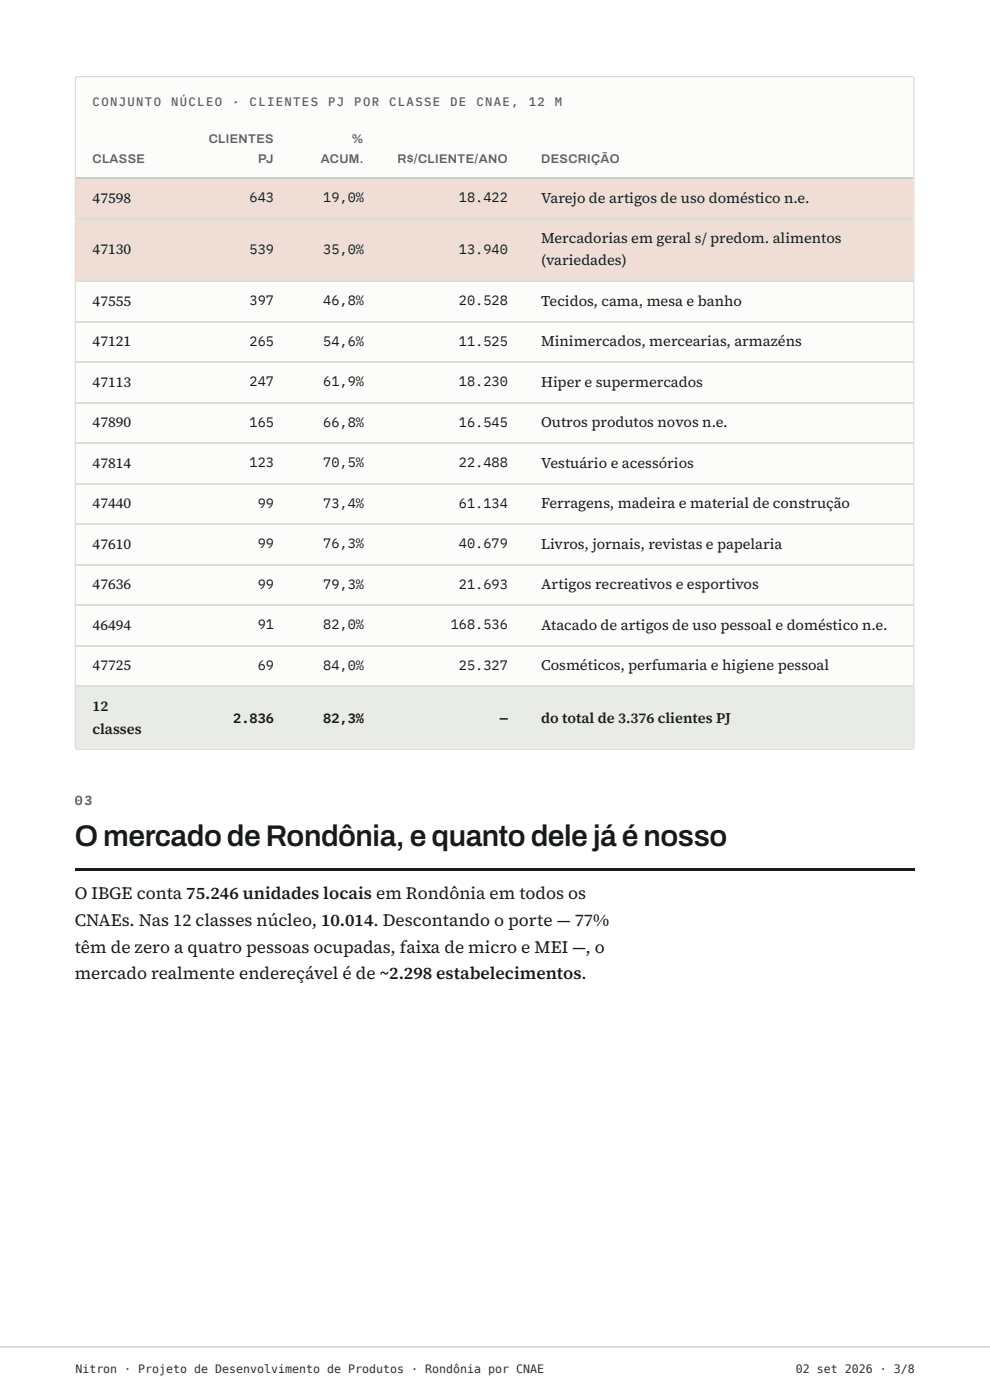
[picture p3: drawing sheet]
<svg xmlns="http://www.w3.org/2000/svg" width="210mm" height="297mm" viewBox="0 0 210 297" stroke-linecap="round" stroke-linejoin="round" font-family="sans-serif">
<defs><g id="words">
<text font-size="6.3" fill="#161a18" x="15.9" y="179.7">OmercadodeRondônia,equantodelejáénosso</text>
<g font-size="3.7" fill="#161a18">
<text x="15.9" y="191">O IBGE conta 75.246 unidades locais em Rondônia em todos os</text>
<text x="15.9" y="196.6">CNAEs. Nas 12 classes núcleo, 10.014. Descontando o porte — 77%</text>
<text x="15.9" y="202.4">têm de zero a quatro pessoas ocupadas, faixa de micro e MEI —, o</text>
<text x="15.9" y="208">mercado realmente endereçável é de ~2.298 estabelecimentos.</text>
</g>
<g font-size="3.1" fill="#161a18">
<text x="19.7" y="43.1">47598</text>
<text x="114.9" y="43.1">Varejo de artigos de uso doméstico n.e.</text>
<text x="19.7" y="54">47130</text>
<text x="114.9" y="51.6">Mercadorias em geral s/ predom. alimentos</text>
<text x="114.9" y="56.4">(variedades)</text>
<text x="19.7" y="65.1">47555</text>
<text x="114.9" y="65.1">Tecidos, cama, mesa e banho</text>
<text x="19.7" y="73.6">47121</text>
<text x="114.9" y="73.6">Minimercados, mercearias, armazéns</text>
<text x="19.7" y="82.3">47113</text>
<text x="114.9" y="82.3">Hiper e supermercados</text>
<text x="19.7" y="90.8">47890</text>
<text x="114.9" y="90.8">Outros produtos novos n.e.</text>
<text x="19.7" y="99.5">47814</text>
<text x="114.9" y="99.5">Vestuário e acessórios</text>
<text x="19.7" y="108">47440</text>
<text x="114.9" y="108">Ferragens, madeira e material de construção</text>
<text x="19.7" y="116.7">47610</text>
<text x="114.9" y="116.7">Livros, jornais, revistas e papelaria</text>
<text x="19.7" y="125.1">47636</text>
<text x="114.9" y="125.1">Artigos recreativos e esportivos</text>
<text x="19.7" y="133.9">46494</text>
<text x="114.9" y="133.9">Atacado de artigos de uso pessoal e doméstico n.e.</text>
<text x="19.7" y="142.3">47725</text>
<text x="114.9" y="142.3">Cosméticos, perfumaria e higiene pessoal</text>
<text x="19.7" y="151.1">12</text>
<text x="19.7" y="155.8">classes</text>
<text x="114.9" y="153.5">do total de 3.376 clientes PJ</text>
</g>
<g font-size="2.9" fill="#161a18">
<text x="53" y="42.9">643</text>
<text x="68.7" y="42.9">19,0%</text>
<text x="97.5" y="42.9">18.422</text>
<text x="53" y="54">539</text>
<text x="68.7" y="54">35,0%</text>
<text x="97.5" y="54">13.940</text>
<text x="53" y="64.8">397</text>
<text x="68.7" y="64.8">46,8%</text>
<text x="97.5" y="64.8">20.528</text>
<text x="53" y="73.6">265</text>
<text x="68.7" y="73.6">54,6%</text>
<text x="97.5" y="73.6">11.525</text>
<text x="53" y="82">247</text>
<text x="68.7" y="82">61,9%</text>
<text x="97.5" y="82">18.230</text>
<text x="53" y="90.8">165</text>
<text x="68.7" y="90.8">66,8%</text>
<text x="97.5" y="90.8">16.545</text>
<text x="53" y="99.2">123</text>
<text x="68.7" y="99.2">70,5%</text>
<text x="97.5" y="99.2">22.488</text>
<text x="54.7" y="108">99</text>
<text x="68.7" y="108">73,4%</text>
<text x="97.5" y="108">61.134</text>
<text x="54.7" y="116.4">99</text>
<text x="68.7" y="116.4">76,3%</text>
<text x="97.5" y="116.4">40.679</text>
<text x="54.7" y="125.1">99</text>
<text x="68.7" y="125.1">79,3%</text>
<text x="97.5" y="125.1">21.693</text>
<text x="54.7" y="133.6">91</text>
<text x="68.7" y="133.6">82,0%</text>
<text x="95.7" y="133.6">168.536</text>
<text x="54.7" y="142.3">69</text>
<text x="68.7" y="142.3">84,0%</text>
<text x="97.5" y="142.3">25.327</text>
<text x="49.5" y="153.5">2.836</text>
<text x="68.7" y="153.5">82,3%</text>
<text x="106.1" y="153.5">—</text>
</g>
<text font-size="2.8" fill="#a8401f" x="15.9" y="170.9">03</text>
<g font-size="2.7" fill="#5b635e">
<text x="19.7" y="34.7">CLASSE</text>
<text x="44.3" y="30.4">CLIENTES</text>
<text x="54.9" y="34.7">PJ</text>
<text x="68.1" y="34.7">ACUM.</text>
<text x="74.7" y="30.4">%</text>
<text x="84.4" y="34.7">R$/CLIENTE/ANO</text>
<text x="114.9" y="34.7">DESCRIÇÃO</text>
</g>
<g font-size="2.6" fill="#5b635e">
<text x="19.7" y="22.5">CONJUNTO</text>
<text x="36.3" y="22.5">NÚCLEO</text>
<text x="49.3" y="22.5">·</text>
<text x="53" y="22.5">CLIENTES</text>
<text x="69.7" y="22.5">PJ</text>
<text x="75.2" y="22.5">POR</text>
<text x="82.6" y="22.5">CLASSE</text>
<text x="95.6" y="22.5">DE</text>
<text x="101.2" y="22.5">CNAE,</text>
<text x="112.3" y="22.5">12</text>
<text x="117.8" y="22.5">M</text>
</g>
<g font-size="2.5" fill="#2d302d">
<text x="16" y="291.6">Nitron · Projeto de Desenvolvimento de Produtos · Rondônia por CNAE</text>
<text x="169" y="291.6">02 set 2026 · 3/8</text>
</g>
</g></defs>
<path d="M16.1 16.4l.3-.1h177.5l.2 .4-.1 142.3-.3 .1h-177.5l-.2-.3v-142.1z" fill="#fcfcfb"/>
<path d="M16.1 16.4l.3-.1h177.5l.2 .4-.1 142.3-.3 .1h-177.5l-.2-.3v-142.1z" fill="none" stroke="#dbded7" stroke-width=".26"/>
<g fill="#f0ded6">
<path d="M16.1 37.8h21.2v8.5h-21.2z"/>
<path d="M37.3 37.8h24.3v8.5h-24.3z"/>
<path d="M61.6 37.8h19.4v8.5h-19.4z"/>
<path d="M81 37.8h30.4v8.5h-30.4z"/>
<path d="M111.4 37.8h82.5v8.5h-82.5z"/>
<path d="M16.1 46.3h21.2v13.5h-21.2z"/>
<path d="M37.3 46.3h24.3v13.5h-24.3z"/>
<path d="M61.6 46.3h19.4v13.5h-19.4z"/>
<path d="M81 46.3h30.4v13.5h-30.4z"/>
<path d="M111.4 46.3h82.5v13.5h-82.5z"/>
</g>
<g fill="#e9ebe6">
<path d="M16.1 145.8h21.2v13.2h-21.2z"/>
<path d="M37.3 145.8h24.3v13.2h-24.3z"/>
<path d="M61.6 145.8h19.4v13.2h-19.4z"/>
<path d="M81 145.8h30.4v13.2h-30.4z"/>
<path d="M111.4 145.8h82.5v13.2h-82.5z"/>
</g>
<path d="M16.1 37.7h177.8" fill="none" stroke="#c8ccc3" stroke-width=".26"/>
<path d="M16.1 46.4h177.8M16.1 59.7h177.8M16.1 68.4h177.8M16.1 76.9h177.8M16.1 85.6h177.8M16.1 94.1h177.8M16.1 102.8h177.8M16.1 111.3h177.8M16.1 120h177.8M16.1 128.5h177.8M16.1 137.2h177.8M16.1 145.7h177.8" fill="none" stroke="#dbded7" stroke-width=".26"/>
<path d="M15.9 184.4h178.3v.5h-178.3z" fill="#161a18"/>
<path d="M0 286.1h210.1" fill="none" stroke="#dbded7" stroke-width=".26"/>
<use href="#words"/>
</svg>
